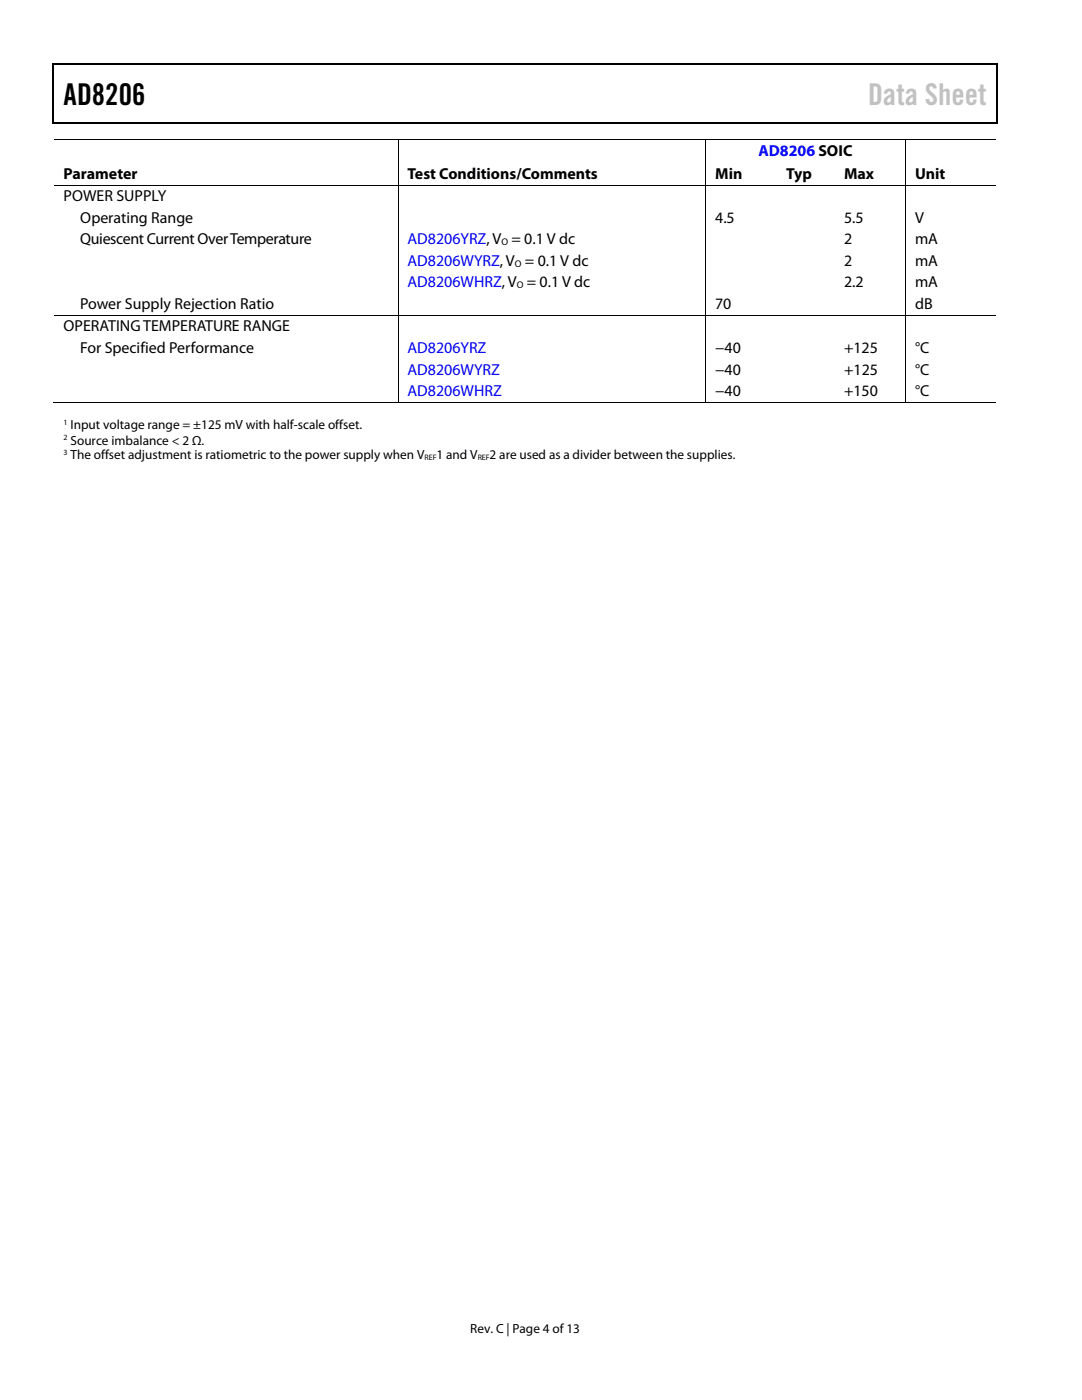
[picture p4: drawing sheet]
<svg xmlns="http://www.w3.org/2000/svg" width="216mm" height="279mm" viewBox="0 0 216 279" stroke-linecap="round" stroke-linejoin="round" font-family="sans-serif">
<defs><g id="words">
<text font-size="6" x="12.7" y="21">AD8206</text>
<text font-size="6" fill="#c1c1c1" x="173.2" y="21">Data Sheet</text>
<g font-size="3.2">
<text x="12.7" y="35.7">Parameter</text>
<text x="81.3" y="35.7">Test Conditions/Comments</text>
<text x="142.7" y="35.7">Min</text>
<text x="156.9" y="35.7">Typ</text>
<text x="168.4" y="35.7">Max</text>
<text x="182.6" y="35.7">Unit</text>
<text x="12.7" y="40.2">POWER SUPPLY</text>
<text x="16" y="44.5">Operating Range</text>
<text x="142.7" y="44.5">4.5</text>
<text x="168.4" y="44.5">5.5</text>
<text x="182.6" y="44.5">V</text>
<text x="16" y="48.8">Quiescent Current OverTemperature</text>
<text x="168.4" y="53.1">2</text>
<text x="168.4" y="48.8">2</text>
<text x="182.6" y="53.1">mA</text>
<text x="182.6" y="48.8">mA</text>
<text x="168.4" y="57.4">2.2</text>
<text x="182.6" y="57.4">mA</text>
<text x="16" y="61.7">Power Supply Rejection Ratio</text>
<text x="142.7" y="61.7">70</text>
<text x="182.6" y="61.7">dB</text>
<text x="12.7" y="66.1">OPERATING TEMPERATURE RANGE</text>
<text x="16" y="70.4">For Specified Performance</text>
<text x="142.7" y="70.4">−40</text>
<text x="168.4" y="70.4">+125</text>
<text x="182.6" y="70.4">°C</text>
<text x="142.7" y="74.7">−40</text>
<text x="168.4" y="74.7">+125</text>
<text x="182.6" y="74.7">°C</text>
<text x="142.7" y="79">−40</text>
<text x="168.4" y="79">+150</text>
<text x="182.6" y="79">°C</text>
</g>
<g font-size="3.2" fill="#00f">
<text x="151.3" y="31.2">AD8206 SOIC</text>
<text x="81.3" y="48.8">AD8206YRZ, V = 0.1 V dc</text>
<text x="81.3" y="53.1">AD8206WYRZ, V = 0.1 V dc</text>
<text x="81.3" y="57.4">AD8206WHRZ, V = 0.1 V dc</text>
<text x="81.3" y="70.4">AD8206YRZ</text>
<text x="81.3" y="74.7">AD8206WYRZ</text>
<text x="81.3" y="79">AD8206WHRZ</text>
</g>
<g font-size="2.6">
<text x="14.1" y="85.7">Input voltage range = ±125 mV with half-scale offset.</text>
<text x="14.1" y="88.7">Source imbalance &lt; 2 Ω.</text>
<text x="14.1" y="91.7">The offset adjustment is ratiometric to the power supply when V</text>
<text x="87.1" y="91.7">1 and V</text>
<text x="97.7" y="91.7">2 are used as a divider between the supplies.</text>
<text x="93.8" y="266">Rev. C | Page 4 of 13</text>
</g>
<g font-size="1.9">
<text x="100.1" y="49">O</text>
<text x="102.7" y="53.3">O</text>
<text x="103.1" y="57.5">O</text>
</g>
<g font-size="1.6">
<text x="12.7" y="84.8">1</text>
<text x="12.7" y="87.8">2</text>
<text x="12.7" y="90.8">3</text>
<text x="84.7" y="91.9">REF</text>
<text x="95.3" y="91.9">REF</text>
</g>
</g></defs>
<g fill="#000">
<path d="M10.5 12.7h.3v1h-.3zM10.5 12.7h.3v.3h-.3zM133.3 12.7h.3v.3h-.3zM198.8 12.7h.2v1h-.2zM198.8 12.7h.2v.3h-.2zM10.5 24.4h.3v.3h-.3zM79.3 27.9h.2v.1h-.2zM79.3 32.4h.2v.2h-.2zM79.3 36.9h.2v.2h-.2zM133.1 24.4h.2v.3h-.2zM140.7 27.9h.2v.1h-.2zM140.7 32.4h.2v.2h-.2z"/>
<path d="M140.7 36.9h.2v.2h-.2zM155 36.9h.2v.2h-.2zM166.5 36.9h.2v.2h-.2zM180.6 27.9h.2v.1h-.2zM180.6 32.4h.2v.2h-.2zM180.6 36.9h.2v.2h-.2zM198.8 24.4h.2v.3h-.2zM79.3 62.8h.2v.2h-.2zM140.7 62.8h.2v.2h-.2zM155 62.8h.2v.2h-.2zM166.5 62.8h.2v.2h-.2zM180.6 62.8h.2v.2h-.2z"/>
<path d="M79.3 80.2h.2v.2h-.2zM140.7 80.2h.2v.2h-.2zM154.7 80.2h.2v.2h-.2zM166.3 80.2h.1v.2h-.1zM180.6 80.2h.2v.2h-.2z"/>
</g>
<path d="M10.7 13.7v10.7M10.8 12.8h122.5M133.6 12.8h65.2M198.9 13.7v10.7M10.8 24.5h188" fill="none" stroke="#000" stroke-width=".25"/>
<g fill="none" stroke="#000" stroke-width=".2">
<path d="M10.8 27.9h68.5M10.8 37h68.5M79.4 28v4.4M79.4 32.6v4.3M79.4 37.1v25.7M79.5 27.9h61.2M79.5 37h61.2M140.8 28v4.4M140.8 32.6v4.3M140.8 37.1v25.7M140.9 27.9h39.7M140.9 37h14.1"/>
<path d="M155.2 37h11.3M166.7 37h13.9M180.7 28v4.4M180.7 32.6v4.3M180.7 37.1v25.7M180.8 27.9h18M180.8 37h18M10.8 62.9h68.5M79.4 63v17.2M79.5 62.9h61.2M140.8 63v17.2M140.9 62.9h14.1"/>
<path d="M155.2 62.9h11.3M166.7 62.9h13.9M180.7 63v17.2M180.8 62.9h18M10.5 80.3h68.8M79.5 80.3h61.2M140.9 80.3h39.7M180.8 80.3h18"/>
</g>
<use href="#words"/>
</svg>
